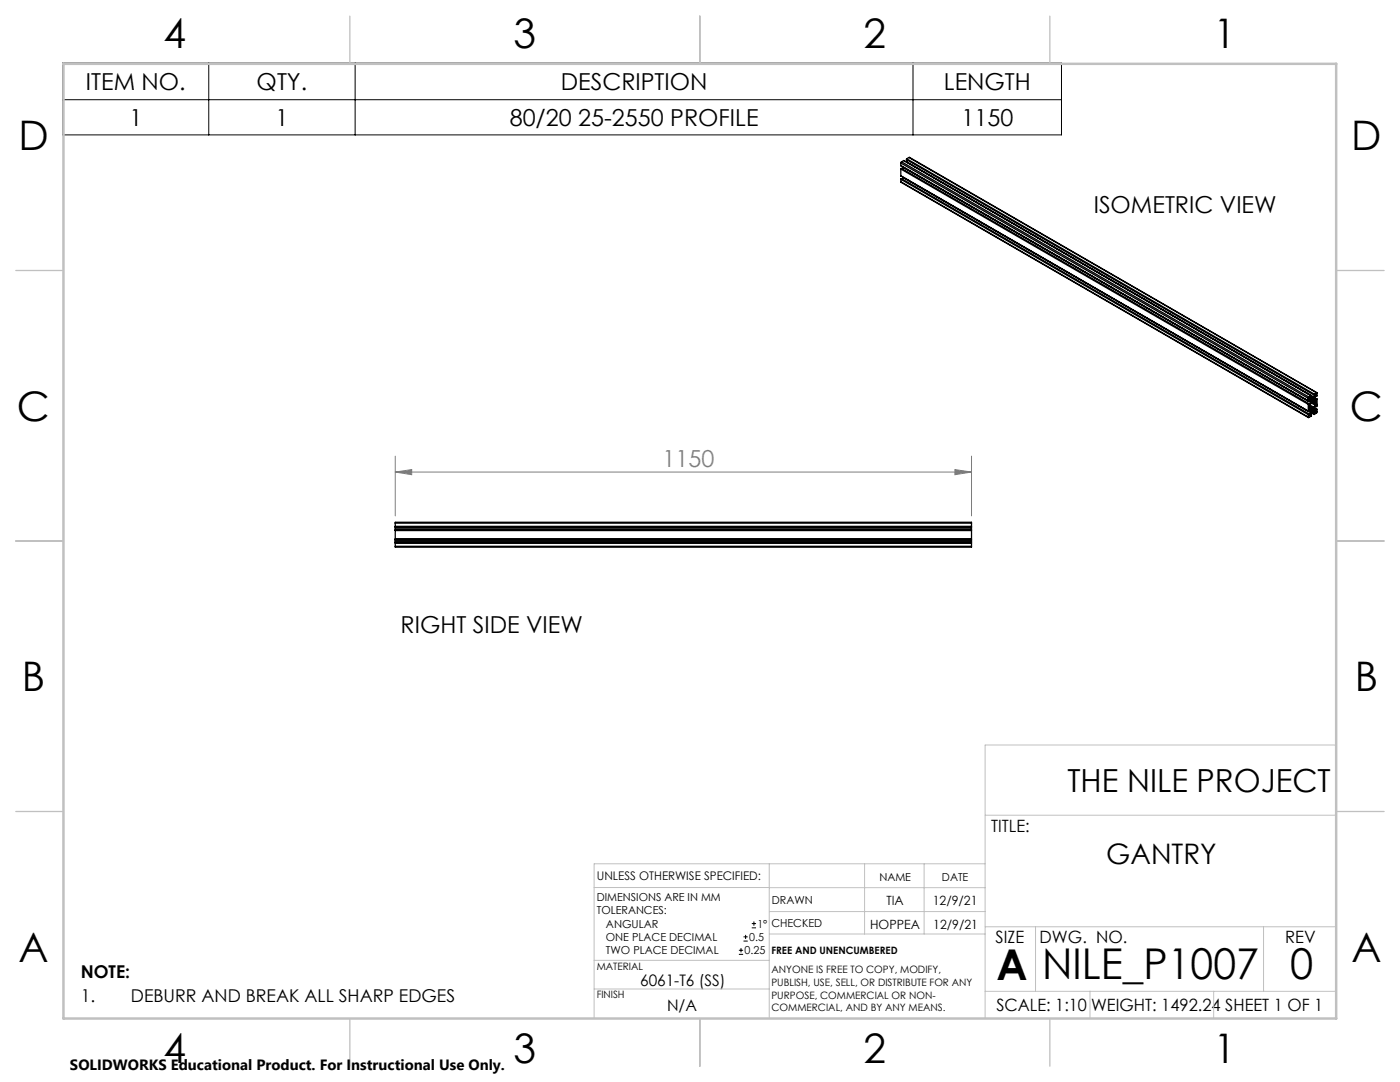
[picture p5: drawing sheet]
<svg xmlns="http://www.w3.org/2000/svg" width="279mm" height="216mm" viewBox="0 0 279 216" stroke-linecap="round" stroke-linejoin="round" font-family="sans-serif">
<defs><g id="words">
<g font-size="8.5">
<text x="198.9" y="195.5">A</text>
<text x="208" y="195.4">NILE_P1007</text>
<text x="257.4" y="195.4">0</text>
</g>
<g font-size="8.1">
<text x="32.7" y="9.7">4</text>
<text x="102.5" y="9.7">3</text>
<text x="172.4" y="9.7">2</text>
<text x="242.2" y="9.7">1</text>
<text x="3.7" y="30">D</text>
<text x="269.7" y="30">D</text>
<text x="3.4" y="83.9">C</text>
<text x="269.4" y="83.9">C</text>
<text x="4.4" y="137.9">B</text>
<text x="270.4" y="137.9">B</text>
<text x="3.7" y="191.9">A</text>
<text x="269.7" y="191.9">A</text>
<text x="32.7" y="212.2">4</text>
<text x="102.5" y="212.2">3</text>
<text x="172.4" y="212.2">2</text>
<text x="242.2" y="212.2">1</text>
</g>
<text font-size="6.3" x="213" y="158">THE NILE PROJECT</text>
<text font-size="5.6" x="220.8" y="172.3">GANTRY</text>
<g font-size="4.7">
<text x="17.1" y="17.9">ITEM NO.</text>
<text x="51.2" y="17.9">QTY.</text>
<text x="111.9" y="17.9">DESCRIPTION</text>
<text x="188.4" y="17.9">LENGTH</text>
<text x="25.8" y="25.1">1</text>
<text x="55" y="25.1">1</text>
<text x="101.7" y="25.1">80/20 25-2550 PROFILE</text>
<text x="191.9" y="25.1">1150</text>
<text x="218.3" y="42.5">ISOMETRIC VIEW</text>
<text x="79.9" y="126.2">RIGHT SIDE VIEW</text>
</g>
<text font-size="4.7" fill="#808080" x="132.2" y="93.2">1150</text>
<g font-size="3.5">
<text x="16.1" y="195.1">NOTE:</text>
<text x="16.1" y="199.9">1.</text>
<text x="26.1" y="199.9">DEBURR AND BREAK ALL SHARP EDGES</text>
</g>
<g font-size="3.4">
<text x="197.8" y="166">TITLE:</text>
<text x="198.7" y="188.1">SIZE</text>
<text x="207.5" y="188.1">DWG. NO.</text>
<text x="256.5" y="188.2">REV</text>
<text x="198.8" y="201.7">SCALE: 1:10</text>
<text x="217.7" y="201.8">WEIGHT: 1492.24 SHEET 1 OF 1</text>
</g>
<g font-size="3.2">
<text x="127.8" y="196.7">6061-T6 (SS)</text>
<text x="133.1" y="201.8">N/A</text>
</g>
<text font-size="3" x="14" y="213.5">SOLIDWORKS Educational Product. For Instructional Use Only.</text>
<g font-size="2.5">
<text x="173.7" y="185.4">HOPPEA</text>
<text x="176.9" y="180.6">TIA</text>
<text x="186.2" y="180.6">12/9/21</text>
<text x="186.3" y="185.3">12/9/21</text>
</g>
<text font-size="2.4" x="119.1" y="175.6">UNLESS OTHERWISE SPECIFIED:</text>
<g font-size="2.2">
<text x="119.1" y="179.8">DIMENSIONS ARE IN MM</text>
<text x="175.5" y="175.9">NAME</text>
<text x="188" y="175.9">DATE</text>
<text x="119.1" y="182.5">TOLERANCES:</text>
<text x="120.9" y="185.1">ANGULAR</text>
<text x="151.2" y="185.1">1°</text>
<text x="154" y="185">CHECKED</text>
<text x="154" y="180.3">DRAWN</text>
<text x="120.9" y="187.8">ONE PLACE DECIMAL</text>
<text x="120.9" y="190.4">TWO PLACE DECIMAL</text>
<text x="148.6" y="190.4">0.25</text>
<text x="149.5" y="187.8">0.5</text>
</g>
<g font-size="2">
<text x="154" y="190.4">FREE AND UNENCUMBERED</text>
<text x="119.1" y="193.5">MATERIAL</text>
<text x="154" y="194.2">ANYONE IS FREE TO COPY, MODIFY,</text>
<text x="154" y="196.7">PUBLISH, USE, SELL, OR DISTRIBUTE FOR ANY</text>
<text x="119.1" y="199.2">FINISH</text>
<text x="154" y="199.2">PURPOSE, COMMERCIAL OR NON-</text>
<text x="154" y="201.8">COMMERCIAL, AND BY ANY MEANS.</text>
</g>
</g></defs>
<g fill="none" stroke="#000" stroke-width=".2">
<path d="M12.5 12.6h199.3v14.3h-199.3zM12.5 19.9h199.3M41.7 12.6v14.3M70.9 12.6v14.3M182.2 12.6v14.3M147.5 190.4h.8M147.5 189.6h.8M147.9 189.2v.8M148.4 187.8h.8M148.4 186.9h.8M148.8 186.5v.9M150 185.1h.9"/>
<path d="M150 184.3h.9M150.5 183.9v.8"/>
</g>
<path d="M78.9 94.2l3.3-.5v1zM78.9 91v11.9M78.9 94.2h115M190.6 93.7l3.3 .5-3.3 .5zM193.9 91v11.9" fill="none" stroke="#808080" stroke-width=".2"/>
<g fill="none" stroke="#c0c0c0" stroke-width=".2">
<path d="M266.7 148.7h-70.1v54.5M118.6 177.1h34.9M153.5 172.4v30.8M153.5 177.1h43.1M172.5 172.4v14M184.4 172.4v14M196.6 172.4h-78v30.8M196.6 162.7h70.1M118.6 197.3h34.9M118.6 191.6h34.9M153.5 186.4h43.1M153.5 181.9h43.1"/>
<path d="M196.6 197.8h70.1M196.6 184.9h70.1M206.7 184.9v12.9M217.5 197.8v5.4M242.2 197.8v5.4M252.2 184.9v12.9"/>
</g>
<path d="M69.8 3.2v9.5M139.7 3.2v9.5M209.5 3.2v9.5M3.1 54h9.6M266.7 54h9.5M3.1 107.9h9.6M266.7 107.9h9.5M3.1 161.9h9.6M266.7 161.9h9.5M69.8 203.2v9.6M139.7 203.2v9.6M209.5 203.2v9.6" fill="none" stroke="#c0c0c0" stroke-width=".25"/>
<path d="M12.7 12.7h254v190.5h-254z" fill="none" stroke="#c0c0c0" stroke-width=".5"/>
<path d="M78.9 94.2l3.3-.5v1zM190.6 93.7l3.3 .5-3.3 .5z" fill="#808080"/>
<g fill="none" stroke="#000" stroke-width=".25">
<path d="M179.8 33l81.8 47.3M179.8 33.7l.1-.1 81.3 46.9M179.8 35.8l.1-.2 81.3 47M179.8 36.3l81.3 47M179.8 33.7v1.4l81.3 47M179.8 32.5l81.3 47M179.8 33l81.3 47M179.8 32.5v.5M179.8 35.8v.5M179.8 33.7l81.3 47M179.8 35.1l81.3 46.9M179.8 35.8l81.3 46.9"/>
<path d="M179.8 36.3l81.3 46.9M179.9 32.3l-.1 .2M179.9 32.3l81.3 46.9M180.3 35.5l81.3 46.9M180.3 35.5l-.2 .2M180.3 33.4l-.2 .3M180.3 35.4v.1M180.3 32l81.9 47.2M180.3 32l81.4 47M180.3 32l-.4 .3M180.9 31.7v.2l81.3 46.9M180.9 31.7l81.4 46.9"/>
<path d="M181.1 32l-.2 .3M181.4 31.4l81.4 47M181.4 31.4l81.3 47M181.4 31.4l-.5 .3M261.1 79.5v.5M261.2 79.9l.1-.3 .4 .3M261.2 79.9l-.1 .1M261.2 79.2l-.1 .3M261.2 79.9l.5 .2M261.3 79.6l.4 .3M261.4 79.3l.5 .2M261.7 79v.1l-.3 .3 .5 .1"/>
<path d="M261.7 79.9v.2M261.7 79l-.5 .2M261.7 79.2l.4 .2M261.8 79.7l.2-.1a.24 .24 0 0 1 .1 .3 .24 .24 0 0 1-.3 .1zM262.1 79.4l-.2 .1M262.2 79.2l-.1 .2M262.3 79.5v.4l.3 .1 .1-.1M262.3 78.6l-.1 .2 .3-.1v.1M262.3 79.5l.4 .2M262.3 79.7l.4 .2M262.3 79.3l.5 .3M262.4 79.3l-.1 .2"/>
<path d="M262.4 78.7l.1 .1M262.5 78.8l-.3 .4M262.5 79l.2 .1M262.5 79h.2M262.6 78.8l.1 .1M262.7 79.7l.2-.1v1.4l-.2 .1M262.7 78.4h.2v.6h-.2M262.7 78.9h-.1l-.2 .4M262.7 78.9v.1M262.7 79.7v.2M262.7 78.4l-.4 .2M261.1 82.7l.1-.1v.2h.2"/>
<path d="M261.1 80.7l.1-.2v.3h.2M261.1 80.7v1.3M261.1 82.7v.5M261.2 81.9l.1-.3 .4 .3M261.2 81.9l-.1 .1M261.2 81.4l.1 .1M261.2 81.3l.3 .2M261.2 80.7l.2 .1M261.2 81.2l.7 .4M261.2 81.9l.5 .3M261.2 82.7l.2 .1M261.3 81.7l.4 .2"/>
<path d="M261.3 81l-.1 .4M261.3 81.5h.1M261.3 81.5h.2M261.3 81h.1M261.3 81l.8 .4M261.4 80.8l.8 .5M261.4 82.9l.1 .1M261.5 81.5l.4 .1M261.5 83l.2-.1v.1l-.5 .3-.1-.1M261.5 82.8l.2 .1M261.6 82.4l-.2 .4M261.6 80.3l-.2 .5"/>
<path d="M261.7 82.2l-.1 .2M261.7 80.1l-.1 .2M261.7 81.9v.3M261.7 80.4l-.4 .6M261.7 80.4l.8 .5M261.7 82.4l.5 .3M261.8 81.8l.2-.2a.2 .2 0 0 1 .1 .3 .2 .2 0 0 1-.3 .1zM261.9 82.3l.3-.2 .3 .2-.1 .1M261.9 82.3l-.5 .6 .1 .1M261.9 80.2l-.2 .2M261.9 82.3l.4 .2M261.9 80.3l.7 .4"/>
<path d="M261.9 80.2l.7 .5M262 80.2l.7 .4M262 82.2l.4 .2M262.1 81.4l-.2 .2M262.2 81.3l-.1 .1M262.3 81.5l.4 .3M262.3 81.7l.4 .3M262.3 81.4l.5 .2M262.4 82.4l-.1 .1M262.5 80.9l-.3 .4M262.6 80.7l-.1 .2M262.6 80.7h.1"/>
<path d="M262.6 80.2h.1M262.6 80.2l-.5-.1-.2 .1M262.6 80.9h.1M262.7 80.9l-.4 .5v.5l.3 .2 .1-.1M262.7 81.8l.2-.1-.1 .6-.5 .4v-.2M262.7 80.6l-.1 .1M262.7 81.1l-.2-.1 .2 .1M262.7 80.2v.4M262.7 80.9v.2M262.7 81.8v.2M78.9 108.3v.1M78.9 105.8v.1"/>
<path d="M78.9 107.5v.1M78.9 105v.1M78.9 109v.2h115v-.2M78.9 104.4v-.2h115v.2M78.9 105.6v.2M78.9 108.1v.2M78.9 105.1v.2M78.9 107.6v.2M78.9 108.3h115M78.9 105.8h115M78.9 107.6h115M78.9 105.1h115"/>
<path d="M78.9 108.4h115M78.9 105.9h115M78.9 107.5h115M78.9 105h115M78.9 104.4h115M78.9 104.4v.6M78.9 105.3v.3M78.9 105.9v1.6M78.9 107.8v.3M78.9 108.4v.6M78.9 109h115M78.9 105.6h115"/>
<path d="M78.9 108.1h115M78.9 105.3h115M78.9 107.8h115M193.9 108.3v.1M193.9 105.8v.1M193.9 107.5v.1M193.9 105v.1M193.9 105.6v.2M193.9 108.1v.2M193.9 105.1v.2M193.9 107.6v.2M193.9 104.4v.6"/>
<path d="M193.9 105.3v.3M193.9 105.9v1.6M193.9 107.8v.3M193.9 108.4v.6"/>
</g>
<use href="#words"/>
</svg>
